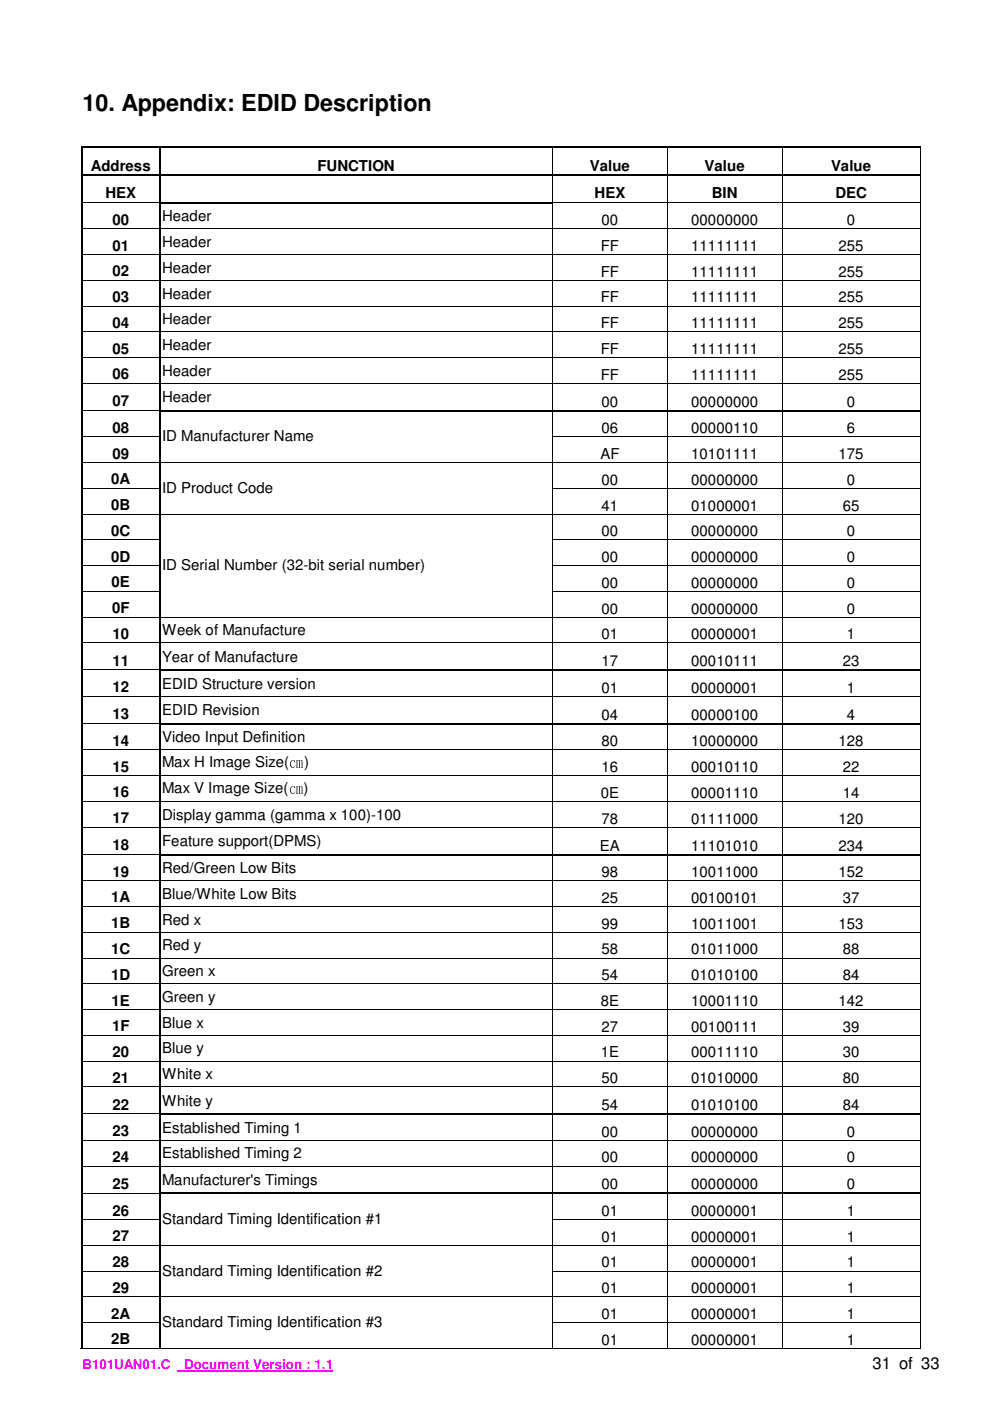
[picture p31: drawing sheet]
<svg xmlns="http://www.w3.org/2000/svg" width="210mm" height="297mm" viewBox="0 0 210 297" stroke-linecap="round" stroke-linejoin="round" font-family="sans-serif">
<defs><g id="words">
<text font-size="44.2" x="24" y="243.1" transform="rotate(-45 24 243.1)">www.yslcd.com.tw</text>
<text font-size="5" x="17.5" y="23.6">10. Appendix: EDID Description</text>
<text font-size="3.5" x="185" y="290.2">31 of 33</text>
<g font-size="3.2">
<text x="19.3" y="36.2">Address</text>
<text x="67.3" y="36.2">FUNCTION</text>
<text x="125.1" y="36.2">Value</text>
<text x="149.4" y="36.2">Value</text>
<text x="176.2" y="36.2">Value</text>
<text x="22.4" y="42">HEX</text>
<text x="23.8" y="47.7">00</text>
<text x="34.4" y="46.9">Header</text>
<text x="126.1" y="42">HEX</text>
<text x="127.5" y="47.8">00</text>
<text x="146.6" y="47.8">00000000</text>
<text x="150.9" y="42">BIN</text>
<text x="177.1" y="42">DEC</text>
<text x="179.6" y="47.8">0</text>
<text x="23.8" y="53.1">01</text>
<text x="34.4" y="52.4">Header</text>
<text x="127.4" y="53.2">FF</text>
<text x="146.6" y="53.2">11111111</text>
<text x="177.8" y="53.2">255</text>
<text x="23.8" y="58.6">02</text>
<text x="34.4" y="57.8">Header</text>
<text x="127.4" y="58.7">FF</text>
<text x="146.6" y="58.7">11111111</text>
<text x="177.8" y="58.7">255</text>
<text x="23.8" y="64.1">03</text>
<text x="34.4" y="63.3">Header</text>
<text x="127.4" y="64.1">FF</text>
<text x="146.6" y="64.1">11111111</text>
<text x="177.8" y="64.1">255</text>
<text x="23.8" y="69.5">04</text>
<text x="34.4" y="68.7">Header</text>
<text x="127.4" y="69.6">FF</text>
<text x="146.6" y="69.6">11111111</text>
<text x="177.8" y="69.6">255</text>
<text x="23.8" y="75">05</text>
<text x="34.4" y="74.2">Header</text>
<text x="127.4" y="75.1">FF</text>
<text x="146.6" y="75.1">11111111</text>
<text x="177.8" y="75.1">255</text>
<text x="23.8" y="80.4">06</text>
<text x="34.4" y="79.7">Header</text>
<text x="127.4" y="80.5">FF</text>
<text x="146.6" y="80.5">11111111</text>
<text x="177.8" y="80.5">255</text>
<text x="23.8" y="86.1">07</text>
<text x="34.4" y="85.3">Header</text>
<text x="127.5" y="86.2">00</text>
<text x="146.6" y="86.2">00000000</text>
<text x="179.6" y="86.2">0</text>
<text x="23.8" y="91.8">08</text>
<text x="34.4" y="93.6">ID Manufacturer Name</text>
<text x="127.5" y="91.9">06</text>
<text x="146.6" y="91.9">00000110</text>
<text x="179.6" y="91.9">6</text>
<text x="23.8" y="97.2">09</text>
<text x="127.3" y="97.3">AF</text>
<text x="146.6" y="97.3">10101111</text>
<text x="177.8" y="97.3">175</text>
<text x="23.6" y="102.7">0A</text>
<text x="34.4" y="104.6">ID Product Code</text>
<text x="127.5" y="102.8">00</text>
<text x="146.6" y="102.8">00000000</text>
<text x="179.6" y="102.8">0</text>
<text x="23.6" y="108.2">0B</text>
<text x="23.6" y="113.6">0C</text>
<text x="127.5" y="108.2">41</text>
<text x="127.5" y="113.7">00</text>
<text x="146.6" y="108.2">01000001</text>
<text x="146.6" y="113.7">00000000</text>
<text x="178.7" y="108.2">65</text>
<text x="179.6" y="113.7">0</text>
<text x="23.6" y="119.1">0D</text>
<text x="127.5" y="119.2">00</text>
<text x="146.6" y="119.2">00000000</text>
<text x="179.6" y="119.2">0</text>
<text x="23.7" y="124.5">0E</text>
<text x="34.4" y="120.9">ID Serial Number (32-bit serial number)</text>
<text x="127.5" y="124.6">00</text>
<text x="146.6" y="124.6">00000000</text>
<text x="179.6" y="124.6">0</text>
<text x="23.7" y="130">0F</text>
<text x="127.5" y="130.1">00</text>
<text x="146.6" y="130.1">00000000</text>
<text x="179.6" y="130.1">0</text>
<text x="23.8" y="135.5">10</text>
<text x="34.4" y="134.7">Week of Manufacture</text>
<text x="127.5" y="135.6">01</text>
<text x="146.6" y="135.6">00000001</text>
<text x="179.6" y="135.6">1</text>
<text x="23.8" y="141.2">11</text>
<text x="34.4" y="140.3">Year of Manufacture</text>
<text x="127.5" y="141.3">17</text>
<text x="146.6" y="141.3">00010111</text>
<text x="178.7" y="141.3">23</text>
<text x="23.8" y="146.8">12</text>
<text x="34.4" y="146">EDID Structure version</text>
<text x="127.5" y="146.9">01</text>
<text x="146.6" y="146.9">00000001</text>
<text x="179.6" y="146.9">1</text>
<text x="23.8" y="152.5">13</text>
<text x="34.4" y="151.6">EDID Revision</text>
<text x="127.5" y="152.6">04</text>
<text x="146.6" y="152.6">00000100</text>
<text x="179.6" y="152.6">4</text>
<text x="23.8" y="158.2">14</text>
<text x="34.4" y="157.4">Video Input Definition</text>
<text x="127.5" y="158.2">80</text>
<text x="146.6" y="158.2">10000000</text>
<text x="177.8" y="158.2">128</text>
<text x="23.8" y="163.6">15</text>
<text x="34.4" y="162.7">Max H Image Size(㎝)</text>
<text x="127.5" y="163.7">16</text>
<text x="146.6" y="163.7">00010110</text>
<text x="178.7" y="163.7">22</text>
<text x="23.8" y="169.1">16</text>
<text x="34.4" y="168.1">Max V Image Size(㎝)</text>
<text x="34.4" y="173.8">Display gamma (gamma x 100)-100</text>
<text x="127.4" y="169.2">0E</text>
<text x="146.6" y="169.2">00001110</text>
<text x="178.7" y="169.2">14</text>
<text x="23.8" y="174.5">17</text>
<text x="34.4" y="179.4">Feature support(DPMS)</text>
<text x="127.5" y="174.6">78</text>
<text x="146.6" y="174.6">01111000</text>
<text x="177.8" y="174.6">120</text>
<text x="23.8" y="180.3">18</text>
<text x="23.8" y="185.9">19</text>
<text x="34.4" y="185.1">Red/Green Low Bits</text>
<text x="127.2" y="180.3">EA</text>
<text x="127.5" y="186">98</text>
<text x="146.6" y="186">10011000</text>
<text x="146.6" y="180.3">11101010</text>
<text x="177.8" y="186">152</text>
<text x="177.8" y="180.3">234</text>
<text x="23.6" y="191.3">1A</text>
<text x="34.4" y="190.6">Blue/White Low Bits</text>
<text x="127.5" y="191.4">25</text>
<text x="146.6" y="191.4">00100101</text>
<text x="178.7" y="191.4">37</text>
<text x="23.6" y="196.8">1B</text>
<text x="34.4" y="196">Red x</text>
<text x="127.5" y="196.9">99</text>
<text x="146.6" y="196.9">10011001</text>
<text x="177.8" y="196.9">153</text>
<text x="23.6" y="202.3">1C</text>
<text x="34.4" y="201.5">Red y</text>
<text x="127.5" y="202.4">58</text>
<text x="146.6" y="202.4">01011000</text>
<text x="178.7" y="202.4">88</text>
<text x="23.6" y="207.7">1D</text>
<text x="34.4" y="207">Green x</text>
<text x="127.5" y="207.8">54</text>
<text x="146.6" y="207.8">01010100</text>
<text x="178.7" y="207.8">84</text>
<text x="23.7" y="213.2">1E</text>
<text x="34.4" y="212.4">Green y</text>
<text x="127.4" y="213.3">8E</text>
<text x="146.6" y="213.3">10001110</text>
<text x="177.8" y="213.3">142</text>
<text x="23.7" y="218.7">1F</text>
<text x="34.4" y="217.9">Blue x</text>
<text x="127.5" y="218.7">27</text>
<text x="146.6" y="218.7">00100111</text>
<text x="178.7" y="218.7">39</text>
<text x="23.8" y="224.1">20</text>
<text x="34.4" y="223.4">Blue y</text>
<text x="127.4" y="224.2">1E</text>
<text x="146.6" y="224.2">00011110</text>
<text x="178.7" y="224.2">30</text>
<text x="23.8" y="229.6">21</text>
<text x="34.4" y="228.8">White x</text>
<text x="127.5" y="229.7">50</text>
<text x="146.6" y="229.7">01010000</text>
<text x="178.7" y="229.7">80</text>
<text x="23.8" y="235.3">22</text>
<text x="34.4" y="234.4">White y</text>
<text x="127.5" y="235.4">54</text>
<text x="146.6" y="235.4">01010100</text>
<text x="178.7" y="235.4">84</text>
<text x="23.8" y="240.9">23</text>
<text x="34.4" y="240.2">Established Timing 1</text>
<text x="34.4" y="245.6">Established Timing 2</text>
<text x="127.5" y="241">00</text>
<text x="146.6" y="241">00000000</text>
<text x="179.6" y="241">0</text>
<text x="23.8" y="246.4">24</text>
<text x="34.4" y="251.2">Manufacturer's Timings</text>
<text x="127.5" y="246.5">00</text>
<text x="146.6" y="246.5">00000000</text>
<text x="179.6" y="246.5">0</text>
<text x="23.8" y="252.1">25</text>
<text x="23.8" y="257.7">26</text>
<text x="127.5" y="252.2">00</text>
<text x="127.5" y="257.8">01</text>
<text x="146.6" y="252.2">00000000</text>
<text x="146.6" y="257.8">00000001</text>
<text x="179.6" y="252.2">0</text>
<text x="179.6" y="257.8">1</text>
<text x="23.8" y="263.2">27</text>
<text x="34.4" y="259.5">Standard Timing Identification #1</text>
<text x="127.5" y="263.3">01</text>
<text x="146.6" y="263.3">00000001</text>
<text x="179.6" y="263.3">1</text>
<text x="23.8" y="268.6">28</text>
<text x="127.5" y="268.7">01</text>
<text x="146.6" y="268.7">00000001</text>
<text x="179.6" y="268.7">1</text>
<text x="23.8" y="274.1">29</text>
<text x="34.4" y="270.5">Standard Timing Identification #2</text>
<text x="127.5" y="274.2">01</text>
<text x="146.6" y="274.2">00000001</text>
<text x="179.6" y="274.2">1</text>
<text x="23.6" y="279.6">2A</text>
<text x="34.4" y="281.4">Standard Timing Identification #3</text>
<text x="127.5" y="279.7">01</text>
<text x="146.6" y="279.7">00000001</text>
<text x="179.6" y="279.7">1</text>
<text x="23.6" y="285">2B</text>
<text x="127.5" y="285.1">01</text>
<text x="146.6" y="285.1">00000001</text>
<text x="179.6" y="285.1">1</text>
</g>
<g font-size="2.8" fill="#f0f">
<text x="17.5" y="290.2">B101UAN01.C</text>
<text x="39" y="290.2">Document Version : 1.1</text>
</g>
</g></defs>
<path d="M37.6 290.7h33" fill="none" stroke="#f0f" stroke-width=".3"/>
<g fill="#fff">
<path d="M17.5 31.4h16.2v5.5h-16.2z"/>
<path d="M17.8 33.1h15.6v3.8h-15.6z"/>
<path d="M34.1 31.4h83v5.5h-83z"/>
<path d="M34.4 33.1h82.2v3.8h-82.2z"/>
<path d="M117.2 31.4h24.2v5.5h-24.2z"/>
<path d="M117.6 33.1h23.4v3.8h-23.4z"/>
<path d="M141.6 31.4h24.1v5.5h-24.1z"/>
<path d="M142 33.1h23.4v3.8h-23.4z"/>
<path d="M165.9 31.4h29.1v5.5h-29.1z"/>
<path d="M166.3 33.1h28.3v3.8h-28.3z"/>
</g>
<path d="M17.1 31h.4v.4h-.4zM33.7 31h.4v.4h-.4zM117.1 31h.3v.4h-.3zM141.4 31h.3v.4h-.3zM165.7 31h.4v.4h-.4zM195 31h.2v.4h-.2z" fill="#000"/>
<path d="M17.3 31.4v5.5M17.5 31.2h16.2M33.9 31.4v5.5M34.1 31.2h83M117.4 31.2h24M141.7 31.2h24M166.1 31.2h28.9" fill="none" stroke="#000" stroke-width=".34"/>
<path d="M117.1 31.4v5.5M141.5 31.4v5.5M165.8 31.4v5.5M195.1 31.4v5.5" fill="none" stroke="#000" stroke-width=".21"/>
<g fill="#fff">
<path d="M17.5 37.3h16.2v5.5h-16.2z"/>
<path d="M17.8 39h15.6v3.8h-15.6z"/>
<path d="M34.1 37.3h83v5.5h-83z"/>
<path d="M34.4 39h82.2v3.8h-82.2z"/>
<path d="M117.2 37.3h24.2v5.5h-24.2z"/>
<path d="M117.6 39h23.4v3.8h-23.4z"/>
<path d="M141.6 37.3h24.1v5.5h-24.1z"/>
<path d="M142 39h23.4v3.8h-23.4z"/>
<path d="M165.9 37.3h29.1v5.5h-29.1z"/>
<path d="M166.3 39h28.3v3.8h-28.3z"/>
</g>
<g fill="#000">
<path d="M17.1 36.9h.4v.4h-.4zM33.7 36.9h.4v.4h-.4zM117.1 36.9h.3v.4h-.3zM141.4 36.9h.3v.4h-.3zM165.7 36.9h.4v.4h-.4zM195 36.9h.2v.4h-.2zM17.1 263.9h.4v.2h-.4zM17.1 269.4h.4v.2h-.4zM17.1 274.9h.4v.1h-.4zM33.7 263.9h.4v.2h-.4zM33.7 269.4h.4v.2h-.4zM33.7 274.9h.4v.1h-.4z"/>
<path d="M117.1 263.9h.1v.2h-.1zM117.1 269.4h.1v.2h-.1zM117.1 274.9h.1v.1h-.1zM141.4 263.9h.2v.2h-.2zM141.4 269.4h.2v.2h-.2zM141.4 274.9h.2v.1h-.2zM165.7 263.9h.2v.2h-.2zM165.7 269.4h.2v.2h-.2zM165.7 274.9h.2v.1h-.2zM195 263.9h.2v.2h-.2zM195 269.4h.2v.2h-.2zM195 274.9h.2v.1h-.2z"/>
<path d="M17.1 280.3h.4v.2h-.4zM33.7 280.3h.4v.2h-.4zM33.7 285.8h.2v.2h-.2zM117.1 280.3h.1v.2h-.1zM117.1 285.8h.1v.2h-.1zM141.4 280.3h.2v.2h-.2zM141.4 285.8h.2v.2h-.2zM165.7 280.3h.2v.2h-.2zM165.7 285.8h.2v.2h-.2zM195 280.3h.2v.2h-.2zM195 285.8h.2v.2h-.2z"/>
</g>
<g fill="none" stroke="#000" stroke-width=".34">
<path d="M17.3 37.3v5.5M17.5 37.1h16.2M33.9 37.3v5.5M34.1 37.1h83M117.4 37.1h24M141.7 37.1h24M166.1 37.1h28.9M34.1 43h83M34.1 87.1h83M34.1 142.1h83M34.1 153.5h83M34.1 181.2h83"/>
<path d="M34.1 236.2h83M17.3 258.7v5.2M33.9 258.7v5.2M34.1 253h83M17.3 264.1v5.3M17.3 269.6v5.3M17.3 275v5.3M33.9 264.1v5.3M33.9 269.6v5.3M33.9 275v5.3M17.3 280.5v5.3M33.9 280.5v5.3"/>
</g>
<g fill="none" stroke="#000" stroke-width=".21">
<path d="M117.1 37.3v5.5M141.5 37.3v5.5M165.8 37.3v5.5M195.1 37.3v5.5M34.1 48.5h83M34.1 54h83M34.1 59.4h83M34.1 64.9h83M34.1 70.4h83M34.1 75.8h83M34.1 81.3h83M34.1 98.1h83"/>
<path d="M34.1 109h83M34.1 130.9h83M34.1 136.3h83M34.1 147.7h83M34.1 159h83M34.1 164.5h83M34.1 169.9h83M34.1 175.4h83M34.1 186.7h83M34.1 192.2h83M34.1 197.7h83M34.1 203.1h83"/>
<path d="M34.1 208.6h83M34.1 214h83M34.1 219.5h83M34.1 225h83M34.1 230.4h83M34.1 241.8h83M34.1 247.2h83M117.1 258.7v5.2M141.5 258.7v5.2M165.8 258.7v5.2M195.1 258.7v5.2M17.5 264h16.2"/>
<path d="M17.5 269.5h16.2M17.5 275h16.2M34.1 264h83M34.1 275h83M117.1 264.1v5.3M117.1 269.6v5.3M117.1 275v5.3M117.2 264h24.2M117.2 269.5h24.2M117.2 275h24.2M141.5 264.1v5.3M141.5 269.6v5.3"/>
<path d="M141.5 275v5.3M141.6 264h24.1M141.6 269.5h24.1M141.6 275h24.1M165.8 264.1v5.3M165.8 269.6v5.3M165.8 275v5.3M165.9 264h29.1M165.9 269.5h29.1M165.9 275h29.1M195.1 264.1v5.3M195.1 269.6v5.3"/>
<path d="M195.1 275v5.3M17.1 285.9h16.6M17.5 280.4h16.2M33.9 285.9h83.2M117.1 280.5v5.3M117.2 280.4h24.2M117.2 285.9h24.2M141.5 280.5v5.3M141.6 280.4h24.1M141.6 285.9h24.1M165.8 280.5v5.3M165.9 280.4h29.1"/>
<path d="M165.9 285.9h29.1M195.1 280.5v5.3"/>
</g>
<use href="#words"/>
</svg>
